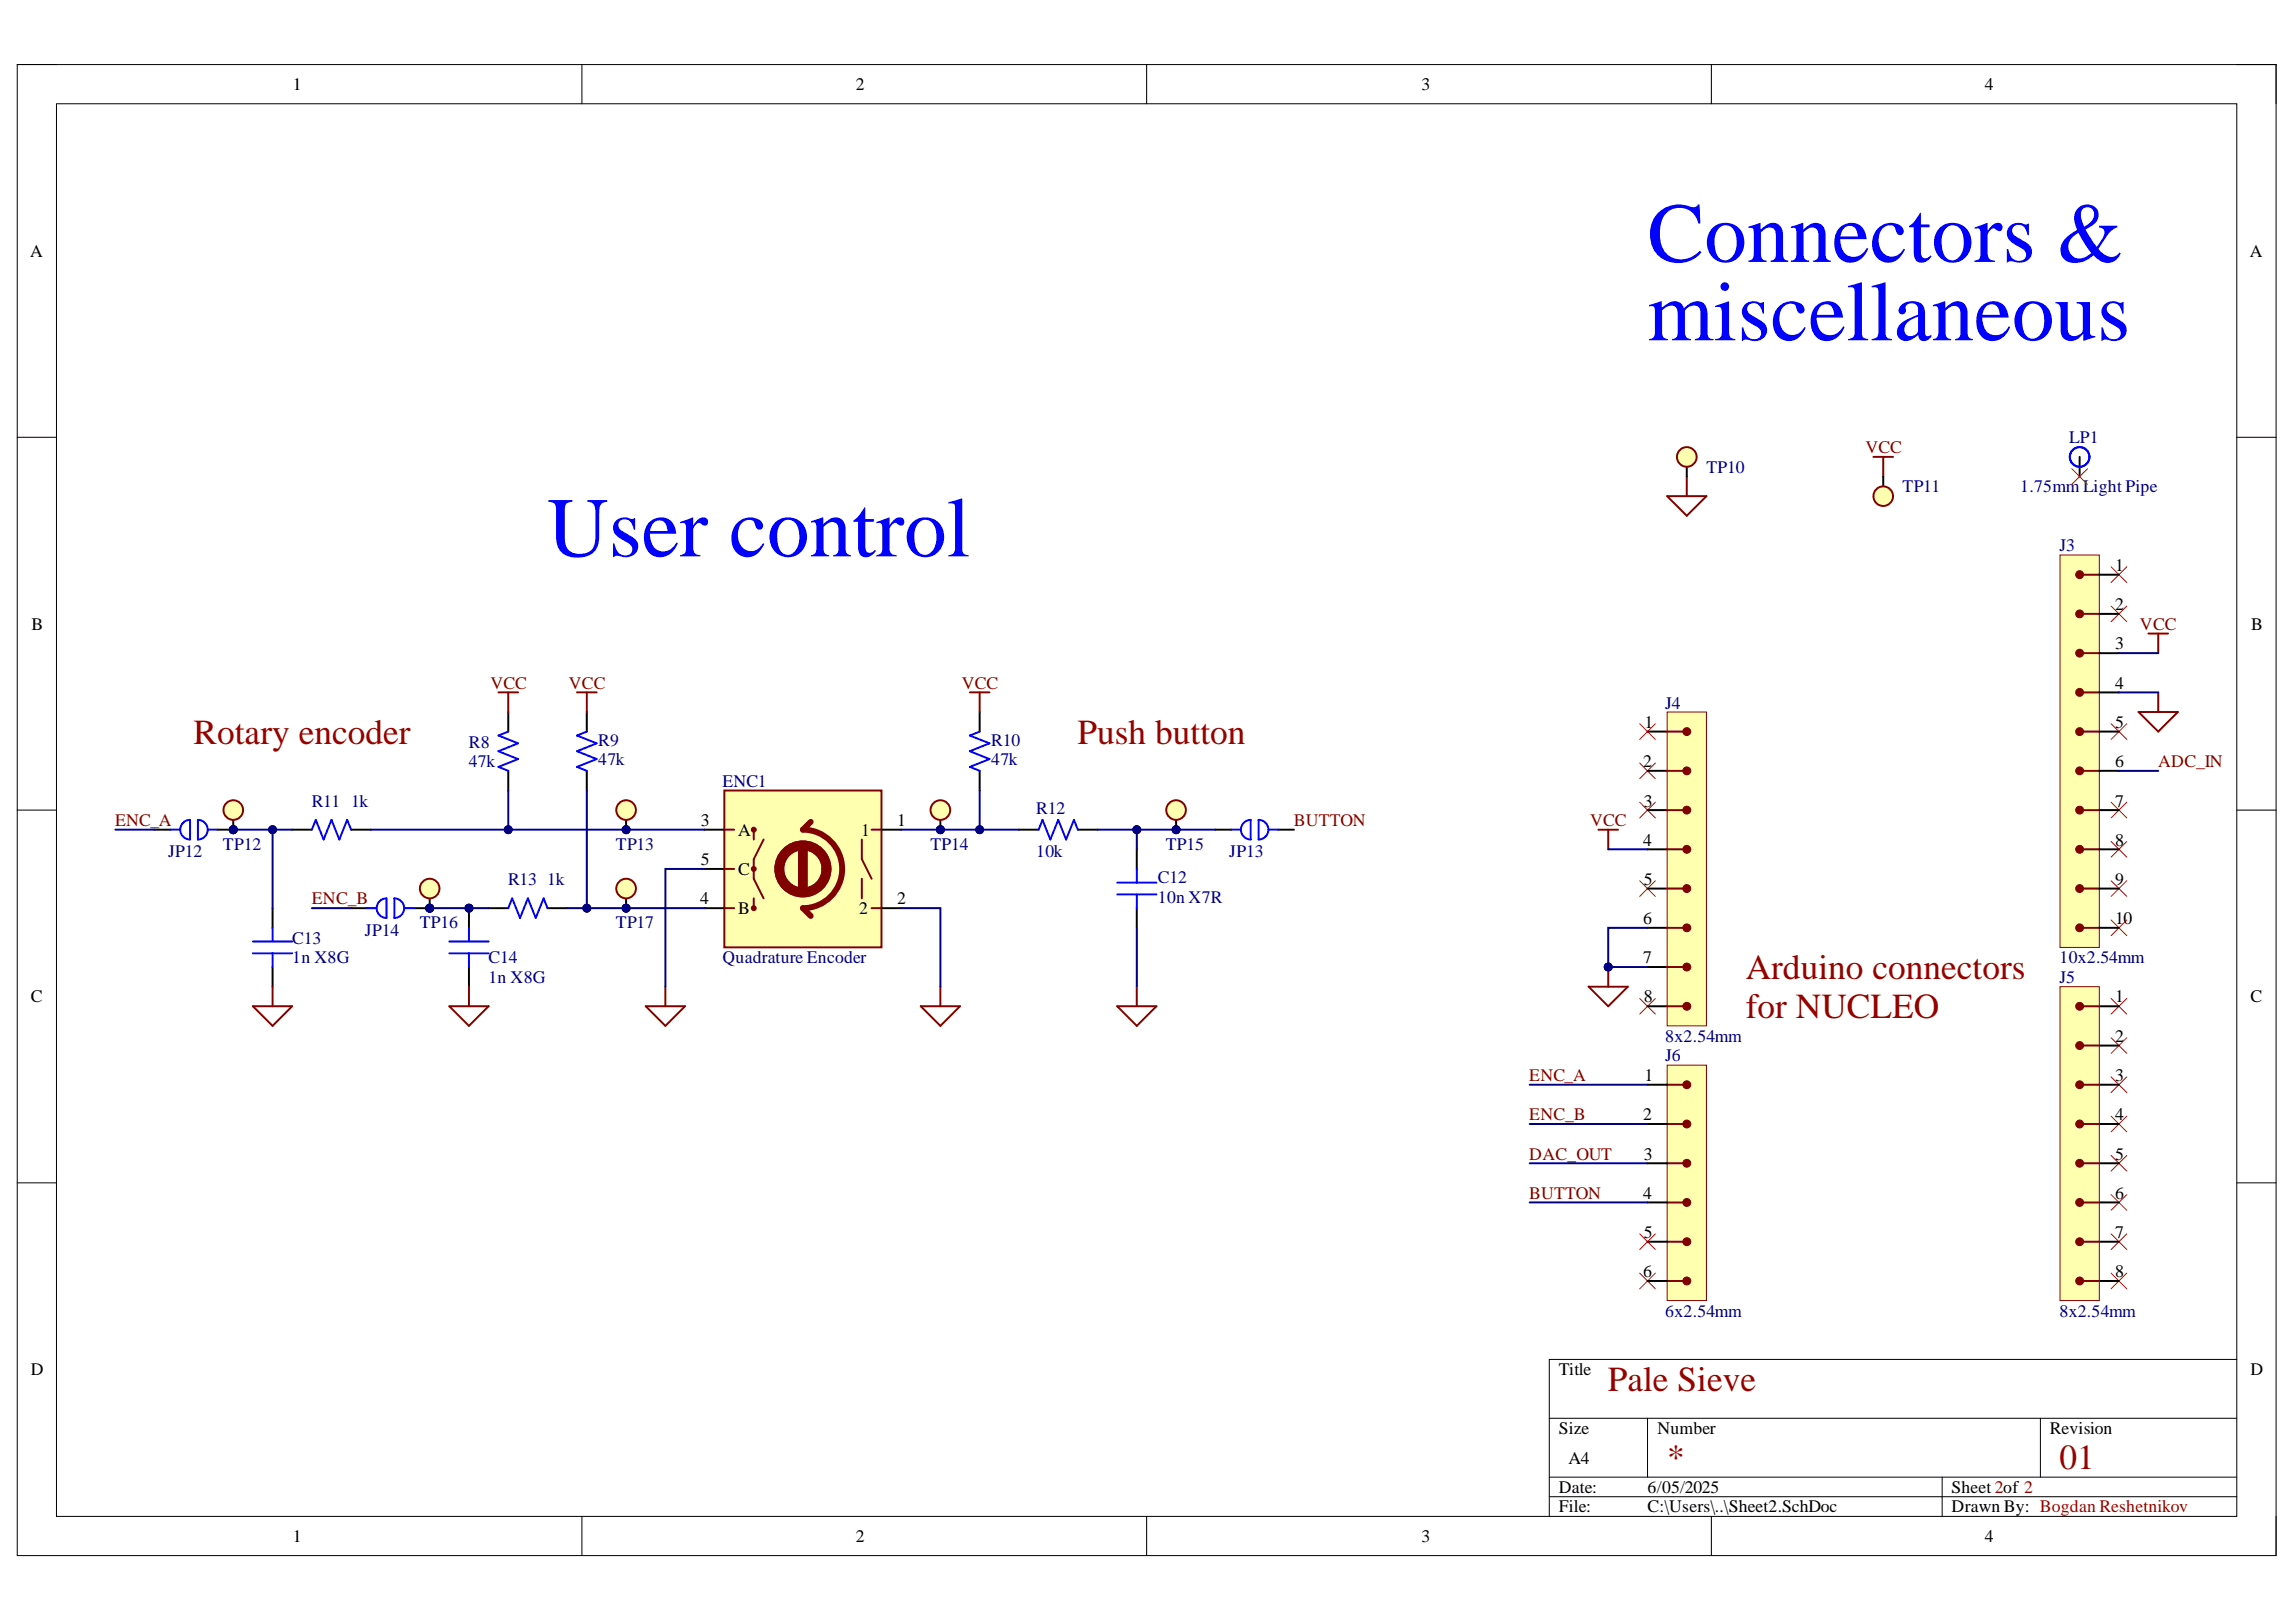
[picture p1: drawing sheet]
<svg xmlns="http://www.w3.org/2000/svg" width="297mm" height="210mm" viewBox="0 0 297 210" stroke-linecap="round" stroke-linejoin="round" font-family="sans-serif">
<defs><g id="words">
<g font-size="11" fill="#00f">
<text x="213.2" y="33.9">Connectors &amp;</text>
<text x="213.2" y="44">miscellaneous</text>
<text x="70.8" y="72">User control</text>
</g>
<g font-size="4.6" fill="#980000">
<text x="25" y="96.3">Rotary encoder</text>
<text x="139.4" y="96.3">Push button</text>
<text x="225.8" y="126.7">Arduino connectors</text>
<text x="225.8" y="131.8">for NUCLEO</text>
<text x="208" y="180">Pale Sieve</text>
<text x="215.7" y="190.2">*</text>
<text x="266.4" y="190.2">01</text>
</g>
<g font-size="2.3">
<text x="37.9" y="11.7">1</text>
<text x="110.7" y="11.7">2</text>
<text x="183.9" y="11.7">3</text>
<text x="256.8" y="11.7">4</text>
<text x="3.9" y="33.3">A</text>
<text x="291.1" y="33.3">A</text>
<text x="273.6" y="73.9">1</text>
<text x="4.1" y="81.5">B</text>
<text x="273.6" y="78.9">2</text>
<text x="291.2" y="81.5">B</text>
<text x="273.6" y="84">3</text>
<text x="273.6" y="89.2">4</text>
<text x="212.7" y="94.2">1</text>
<text x="273.6" y="94.2">5</text>
<text x="212.6" y="99.3">2</text>
<text x="273.6" y="99.3">6</text>
<text x="90.7" y="106.9">3</text>
<text x="116.1" y="106.9">1</text>
<text x="212.6" y="104.4">3</text>
<text x="273.6" y="104.4">7</text>
<text x="90.7" y="112">5</text>
<text x="95.5" y="108.2">A</text>
<text x="95.5" y="113.2">C</text>
<text x="111.4" y="108.2">1</text>
<text x="212.6" y="109.4">4</text>
<text x="273.6" y="109.4">8</text>
<text x="90.6" y="117.1">4</text>
<text x="95.5" y="118.3">B</text>
<text x="111.1" y="118.3">2</text>
<text x="116.1" y="117.1">2</text>
<text x="212.6" y="119.6">6</text>
<text x="212.6" y="114.5">5</text>
<text x="273.6" y="114.5">9</text>
<text x="273.6" y="119.6">10</text>
<text x="212.6" y="124.7">7</text>
<text x="4" y="129.7">C</text>
<text x="212.6" y="129.7">8</text>
<text x="273.6" y="129.7">1</text>
<text x="291.1" y="129.7">C</text>
<text x="273.6" y="134.8">2</text>
<text x="212.7" y="139.9">1</text>
<text x="273.6" y="139.9">3</text>
<text x="212.6" y="144.9">2</text>
<text x="273.6" y="144.9">4</text>
<text x="212.6" y="155.2">4</text>
<text x="212.6" y="150.1">3</text>
<text x="273.6" y="150.1">5</text>
<text x="273.6" y="155.2">6</text>
<text x="212.6" y="160.2">5</text>
<text x="273.6" y="160.2">7</text>
<text x="212.6" y="165.3">6</text>
<text x="273.6" y="165.3">8</text>
<text x="4" y="178">D</text>
<text x="201.7" y="178">Title</text>
<text x="291.1" y="178">D</text>
<text x="201.7" y="185.6">Size</text>
<text x="214.4" y="185.6">Number</text>
<text x="265.2" y="185.6">Revision</text>
<text x="202.9" y="189.4">A4</text>
<text x="201.7" y="193.2">Date:</text>
<text x="201.7" y="195.7">File:</text>
<text x="213.2" y="193.2">6/05/2025</text>
<text x="213.2" y="195.7">C:\Users\..\Sheet2.SchDoc</text>
<text x="252.5" y="193.2">Sheet 2of 2</text>
<text x="252.5" y="195.7">Drawn By: Bogdan Reshetnikov</text>
<text x="37.9" y="199.5">1</text>
<text x="110.7" y="199.5">2</text>
<text x="183.9" y="199.5">3</text>
<text x="256.8" y="199.5">4</text>
</g>
<g font-size="2.3" fill="#800000">
<text x="241.3" y="58.7">VCC</text>
<text x="276.8" y="81.5">VCC</text>
<text x="63.4" y="89.2">VCC</text>
<text x="73.6" y="89.2">VCC</text>
<text x="124.4" y="89.2">VCC</text>
<text x="279.2" y="99.3">ADC_IN</text>
<text x="14.9" y="106.9">ENC_A</text>
<text x="167.4" y="106.9">BUTTON</text>
<text x="205.7" y="106.9">VCC</text>
<text x="40.3" y="117.1">ENC_B</text>
<text x="197.8" y="139.9">ENC_A</text>
<text x="197.8" y="144.9">ENC_B</text>
<text x="197.8" y="150.1">DAC_OUT</text>
<text x="197.8" y="155.2">BUTTON</text>
</g>
<g font-size="2.3" fill="#000080">
<text x="267.7" y="57.4">LP1</text>
<text x="220.8" y="61.2">TP10</text>
<text x="246.1" y="63.7">TP11</text>
<text x="261.4" y="63.7">1.75mm Light Pipe</text>
<text x="266.4" y="71.3">J3</text>
<text x="215.4" y="91.7">J4</text>
<text x="60.6" y="96.8">R8</text>
<text x="60.6" y="99.3">47k</text>
<text x="77.4" y="96.5">R9</text>
<text x="77.4" y="99">47k</text>
<text x="93.5" y="101.8">ENC1</text>
<text x="128.2" y="96.5">R10</text>
<text x="128.2" y="99">47k</text>
<text x="40.3" y="104.4">R11</text>
<text x="45.4" y="104.4">1k</text>
<text x="134.1" y="105.4">R12</text>
<text x="21.7" y="111">JP12</text>
<text x="28.8" y="110">TP12</text>
<text x="79.7" y="110">TP13</text>
<text x="120.4" y="110">TP14</text>
<text x="134.1" y="111">10k</text>
<text x="150.8" y="110">TP15</text>
<text x="159" y="111">JP13</text>
<text x="65.7" y="114.5">R13</text>
<text x="70.8" y="114.5">1k</text>
<text x="149.8" y="114.3">C12</text>
<text x="149.8" y="116.8">10n X7R</text>
<text x="37.8" y="122.1">C13</text>
<text x="37.8" y="124.7">1n X8G</text>
<text x="47.2" y="121.1">JP14</text>
<text x="54.3" y="120.1">TP16</text>
<text x="63.2" y="124.7">C14</text>
<text x="79.7" y="120.1">TP17</text>
<text x="93.5" y="124.7">Quadrature Encoder</text>
<text x="266.4" y="124.7">10x2.54mm</text>
<text x="63.2" y="127.2">1n X8G</text>
<text x="266.4" y="127.2">J5</text>
<text x="215.4" y="134.8">8x2.54mm</text>
<text x="215.4" y="137.3">J6</text>
<text x="215.4" y="170.4">6x2.54mm</text>
<text x="266.4" y="170.4">8x2.54mm</text>
</g>
</g></defs>
<path d="M2.2 8.4h292.3v192.9h-292.3z" fill="none" stroke="#000" stroke-width=".13"/>
<path d="M7.3 13.4h282.1v182.8h-282.1z" fill-rule="evenodd" fill="#fff"/>
<g fill="none" stroke="#000" stroke-width=".13">
<path d="M2.2 8.4h5.1M7.3 13.4h282.1v182.8h-282.1zM75.3 8.4v5M148.3 8.4v5M221.4 8.4v5M289.4 8.4h5.1v5M2.2 56.6h5.1M289.4 56.6h5.1M2.2 104.8h5.1M289.4 104.8h5.1M2.2 153.1h5.1M289.4 153.1h5.1"/>
<path d="M289.4 175.9h-89v20.3M75.3 196.2v5.1M148.3 196.2v5.1M200.4 183.5h89M200.4 191.2h89M200.4 193.7h89M213.1 183.5v7.7M221.4 196.2v5.1M251.3 191.2v5M264 183.5v7.7M294.5 196.2v5.1"/>
</g>
<path d="M93.7 102.3h20.3v20.3h-20.3z" fill-rule="evenodd" fill="#ffffb0"/>
<path d="M93.7 102.3h20.3v20.3h-20.3zM93.7 107.4h1.3M93.7 117.5h1.3M93.7 112.4h1.3M98.8 108.6l-1.3 2.6v2.5l1.3 2.6M111.5 108.6v2.6l1.3 2.5M111.5 113.7v2.6M112.8 107.4h1.2M112.8 117.5h1.2" fill="none" stroke="#800000" stroke-width=".25"/>
<path d="M91.2 107.4h2.5M91.2 117.5h2.5M91.2 112.4h2.5M114 107.4h2.6M114 117.5h2.6" fill="none" stroke="#000" stroke-width=".25"/>
<g fill="none" stroke="#800000" stroke-width="1.3">
<path d="M103.9 109.9v5.1"/>
<circle cx="103.9" cy="112.4" r="3"/>
</g>
<path d="M104.9 106.4l-1 1a5.1 5.1 0 0 1 5.1 5 5.1 5.1 0 0 1-5.1 5.1l1 1" fill="none" stroke="#800000" stroke-width=".76"/>
<circle cx="97.5" cy="112.4" r=".25" fill="#800000"/>
<circle cx="97.5" cy="112.4" r=".25" fill="none" stroke="#800000" stroke-width=".25"/>
<circle cx="97.5" cy="117.5" r=".25" fill="#800000"/>
<circle cx="97.5" cy="117.5" r=".25" fill="none" stroke="#800000" stroke-width=".25"/>
<circle cx="97.5" cy="107.4" r=".25" fill="#800000"/>
<g fill="none" stroke="#800000" stroke-width=".25">
<path d="M64.5 89.6h2.5M65.8 89.6v2.5M74.6 89.6h2.6M75.9 89.6v2.5M125.5 89.6h2.5M126.7 89.6v2.5M97.5 107.4v1.2M97.5 116.3v1.2M83.5 130.2h5.1l-2.5 2.6zM86.1 127.7v2.5M119.1 130.2h5.1l-2.5 2.6zM121.7 127.7v2.5"/>
<path d="M144.5 130.2h5.1l-2.5 2.6zM147.1 127.7v2.5"/>
<circle cx="97.5" cy="107.4" r=".25"/>
</g>
<path d="M65.8 92.1v2.6M65.8 99.8v2.5M75.9 92.1v2.6M75.9 99.8v2.5M126.7 92.1v2.6M126.7 99.8v2.5M63.2 117.5h2.6M70.8 117.5h2.6M131.8 107.4h2.6M139.4 107.4h2.6M147.1 109.9v2.5M147.1 117.5v2.6" fill="none" stroke="#000" stroke-width=".25"/>
<path d="M65.8 94.7l-1.3 .5 2.5 1-2.5 1 2.5 1-2.5 1 1.3 .6M75.9 94.7l-1.3 .5 2.6 1-2.6 1 2.6 1-2.6 1 1.3 .6M126.7 94.7l-1.2 .5 2.5 1-2.5 1 2.5 1-2.5 1 1.2 .6M65.8 117.5l.5-1.2 1 2.5 1-2.5 1 2.5 1-2.5 .5 1.2M134.4 107.4l.5-1.3 1 2.5 1-2.5 1 2.5 1-2.5 .5 1.3M144.5 115.8h5.1M144.5 114.2h5.1M147.1 112.4v1.8M147.1 115.8v1.7" fill="none" stroke="#00f" stroke-width=".25"/>
<circle cx="60.7" cy="117.5" r=".51" fill="#000080"/>
<circle cx="60.7" cy="117.5" r=".51" fill="none" stroke="#000080" stroke-width=".13"/>
<path d="M60.7 117.5v2.6M60.7 125.1v2.6" fill="none" stroke="#000" stroke-width=".25"/>
<circle cx="60.7" cy="117.5" r=".51" fill="#000080"/>
<circle cx="60.7" cy="117.5" r=".51" fill="none" stroke="#000080" stroke-width=".13"/>
<path d="M40.3 107.4l.5-1.3 1.1 2.5 1-2.5 1 2.5 1-2.5 .5 1.3M32.7 123.4h5.1M32.7 121.8h5.1M35.3 120.1v1.7M35.3 123.4v1.7M58.1 123.4h5.1M58.1 121.8h5.1M60.7 120.1v1.7M60.7 123.4v1.7" fill="none" stroke="#00f" stroke-width=".25"/>
<path d="M32.7 130.2h5.1l-2.5 2.6zM35.3 127.7v2.5M58.1 130.2h5.1l-2.5 2.6zM60.7 127.7v2.5" fill="none" stroke="#800000" stroke-width=".25"/>
<path d="M35.3 117.5v2.6M37.8 107.4h2.5M45.4 107.4h2.6M35.3 125.1v2.6" fill="none" stroke="#000" stroke-width=".25"/>
<circle cx="121.7" cy="107.4" r=".51" fill="#000080"/>
<circle cx="121.7" cy="107.4" r=".51" fill="none" stroke="#000080" stroke-width=".13"/>
<path d="M121.7 104.8v2.6" fill="none" stroke="#000" stroke-width=".25"/>
<circle cx="121.7" cy="107.4" r=".51" fill="#000080"/>
<circle cx="121.7" cy="107.4" r=".51" fill="none" stroke="#000080" stroke-width=".13"/>
<circle cx="121.7" cy="104.8" r="1.27" fill="#ffffb0"/>
<circle cx="121.7" cy="104.8" r="1.27" fill="none" stroke="#800000" stroke-width=".25"/>
<path d="M157.2 107.4h2.1M165.4 107.4h2" fill="none" stroke="#000" stroke-width=".25"/>
<path d="M159.3 107.4h1.2M160.8 106.6l.6-.4 .4-.1v2.5a1.27 1.27 0 0 1-1-2zM162.8 106.1a1.27 1.27 0 0 1 1.3 1.3 1.27 1.27 0 0 1-1.3 1.2zM164.1 107.4h1.3" fill="none" stroke="#00f" stroke-width=".25"/>
<circle cx="152.2" cy="107.4" r=".51" fill="#000080"/>
<circle cx="152.2" cy="107.4" r=".51" fill="none" stroke="#000080" stroke-width=".13"/>
<path d="M152.2 104.8v2.6" fill="none" stroke="#000" stroke-width=".25"/>
<circle cx="152.2" cy="107.4" r=".51" fill="#000080"/>
<circle cx="152.2" cy="107.4" r=".51" fill="none" stroke="#000080" stroke-width=".13"/>
<circle cx="152.2" cy="104.8" r="1.27" fill="#ffffb0"/>
<circle cx="152.2" cy="104.8" r="1.27" fill="none" stroke="#800000" stroke-width=".25"/>
<circle cx="81" cy="107.4" r=".51" fill="#000080"/>
<circle cx="81" cy="107.4" r=".51" fill="none" stroke="#000080" stroke-width=".13"/>
<path d="M81 104.8v2.6" fill="none" stroke="#000" stroke-width=".25"/>
<circle cx="81" cy="107.4" r=".51" fill="#000080"/>
<circle cx="81" cy="107.4" r=".51" fill="none" stroke="#000080" stroke-width=".13"/>
<circle cx="81" cy="104.8" r="1.27" fill="#ffffb0"/>
<circle cx="81" cy="104.8" r="1.27" fill="none" stroke="#800000" stroke-width=".25"/>
<circle cx="81" cy="117.5" r=".51" fill="#000080"/>
<circle cx="81" cy="117.5" r=".51" fill="none" stroke="#000080" stroke-width=".13"/>
<path d="M81 115v2.5" fill="none" stroke="#000" stroke-width=".25"/>
<circle cx="81" cy="117.5" r=".51" fill="#000080"/>
<circle cx="81" cy="117.5" r=".51" fill="none" stroke="#000080" stroke-width=".13"/>
<circle cx="81" cy="115" r="1.27" fill="#ffffb0"/>
<circle cx="81" cy="115" r="1.27" fill="none" stroke="#800000" stroke-width=".25"/>
<circle cx="30.2" cy="107.4" r=".51" fill="#000080"/>
<circle cx="30.2" cy="107.4" r=".51" fill="none" stroke="#000080" stroke-width=".13"/>
<path d="M20 107.4h2M28.1 107.4h2.1" fill="none" stroke="#000" stroke-width=".25"/>
<circle cx="30.2" cy="107.4" r=".51" fill="#000080"/>
<circle cx="30.2" cy="107.4" r=".51" fill="none" stroke="#000080" stroke-width=".13"/>
<path d="M22 107.4h1.3M23.6 106.6l.6-.4 .4-.1v2.5a1.27 1.27 0 0 1-1.1-.7 1.27 1.27 0 0 1 .1-1.3zM25.6 106.1a1.27 1.27 0 0 1 1.3 1.3 1.27 1.27 0 0 1-1.3 1.2zM26.9 107.4h1.2" fill="none" stroke="#00f" stroke-width=".25"/>
<circle cx="55.6" cy="117.5" r=".51" fill="#000080"/>
<circle cx="55.6" cy="117.5" r=".51" fill="none" stroke="#000080" stroke-width=".13"/>
<path d="M45.4 117.5h2.1M53.6 117.5h2" fill="none" stroke="#000" stroke-width=".25"/>
<circle cx="55.6" cy="117.5" r=".51" fill="#000080"/>
<circle cx="55.6" cy="117.5" r=".51" fill="none" stroke="#000080" stroke-width=".13"/>
<path d="M47.5 117.5h1.2M49 116.8l.6-.5h.4v2.5a1.27 1.27 0 0 1-1.1-.7 1.27 1.27 0 0 1 .1-1.3zM51 116.3a1.27 1.27 0 0 1 1.3 1.2 1.27 1.27 0 0 1-1.3 1.3zM52.3 117.5h1.3" fill="none" stroke="#00f" stroke-width=".25"/>
<circle cx="55.6" cy="117.5" r=".51" fill="#000080"/>
<circle cx="55.6" cy="117.5" r=".51" fill="none" stroke="#000080" stroke-width=".13"/>
<path d="M55.6 115v2.5" fill="none" stroke="#000" stroke-width=".25"/>
<circle cx="55.6" cy="117.5" r=".51" fill="#000080"/>
<circle cx="55.6" cy="117.5" r=".51" fill="none" stroke="#000080" stroke-width=".13"/>
<circle cx="55.6" cy="115" r="1.27" fill="#ffffb0"/>
<circle cx="55.6" cy="115" r="1.27" fill="none" stroke="#800000" stroke-width=".25"/>
<circle cx="30.2" cy="107.4" r=".51" fill="#000080"/>
<circle cx="30.2" cy="107.4" r=".51" fill="none" stroke="#000080" stroke-width=".13"/>
<path d="M30.2 104.8v2.6" fill="none" stroke="#000" stroke-width=".25"/>
<circle cx="30.2" cy="107.4" r=".51" fill="#000080"/>
<circle cx="30.2" cy="107.4" r=".51" fill="none" stroke="#000080" stroke-width=".13"/>
<circle cx="30.2" cy="104.8" r="1.27" fill="#ffffb0"/>
<g fill="none" stroke="#800000" stroke-width=".25">
<path d="M205.5 127.7h5.1l-2.5 2.5zM208.1 125.1v2.6"/>
<circle cx="30.2" cy="104.8" r="1.27"/>
</g>
<path d="M212.1 93.7l2.1 2M212.1 98.7l2.1 2.1M214.2 93.7l-2.1 2M214.2 98.7l-2.1 2.1M212.1 103.8l2.1 2.1M212.1 114l2.1 2M214.2 103.8l-2.1 2.1M214.2 114l-2.1 2M212.1 129.2l2.1 2M214.2 129.2l-2.1 2" fill="none" stroke="#f00" stroke-width=".13"/>
<circle cx="208.1" cy="125.1" r=".51" fill="#000080"/>
<circle cx="208.1" cy="125.1" r=".51" fill="none" stroke="#000080" stroke-width=".13"/>
<path d="M242.4 59.1h2.5M243.6 59.1v2.6M215.7 64.2h5.1l-2.6 2.5zM218.2 61.7v2.5M276.7 92.1h5.1l-2.6 2.6zM277.9 82h2.6M279.2 82v2.5M279.2 89.6v2.5M206.8 107.4h2.5M208.1 107.4v2.5" fill="none" stroke="#800000" stroke-width=".25"/>
<g fill="none" stroke="#f00" stroke-width=".13">
<path d="M273.1 73.3l2 2.1M273.1 78.4l2 2.1M275.1 73.3l-2 2.1M275.1 78.4l-2 2.1M273.1 93.7l2 2M275.1 93.7l-2 2M273.1 103.8l2 2.1M273.1 108.9l2 2M273.1 114l2 2M273.1 119l2 2.1M275.1 103.8l-2 2.1M275.1 108.9l-2 2"/>
<path d="M275.1 114l-2 2M275.1 119l-2 2.1M273.1 139.4l2 2M273.1 134.3l2 2M273.1 129.2l2 2M275.1 139.4l-2 2M275.1 134.3l-2 2M275.1 129.2l-2 2M212.1 159.7l2.1 2M214.2 159.7l-2.1 2M273.1 159.7l2 2M273.1 154.6l2 2"/>
<path d="M273.1 149.5l2 2.1M273.1 144.4l2 2.1M275.1 159.7l-2 2M275.1 154.6l-2 2M275.1 149.5l-2 2.1M275.1 144.4l-2 2.1M212.1 164.8l2.1 2M214.2 164.8l-2.1 2M273.1 164.8l2 2M275.1 164.8l-2 2"/>
</g>
<path d="M218.2 59.1v2.6" fill="none" stroke="#000" stroke-width=".25"/>
<circle cx="218.2" cy="59.1" r="1.27" fill="#ffffb0"/>
<circle cx="218.2" cy="59.1" r="1.27" fill="none" stroke="#800000" stroke-width=".25"/>
<path d="M243.6 61.7v2.5" fill="none" stroke="#000" stroke-width=".25"/>
<circle cx="243.6" cy="64.2" r="1.27" fill="#ffffb0"/>
<circle cx="243.6" cy="64.2" r="1.27" fill="none" stroke="#800000" stroke-width=".25"/>
<path d="M213.1 94.7h2.6M213.1 99.8h2.6M213.1 104.8h2.6M213.1 109.9h2.6M213.1 115h2.6M213.1 120.1h2.6M213.1 125.1h2.6M213.1 130.2h2.6" fill="none" stroke="#000" stroke-width=".25"/>
<path d="M215.7 92.1h5.1v40.7h-5.1z" fill-rule="evenodd" fill="#ffffb0"/>
<path d="M215.7 92.1h5.1v40.7h-5.1z" fill="none" stroke="#800000" stroke-width=".13"/>
<path d="M215.7 94.7h2.5" fill="none" stroke="#800000" stroke-width=".25"/>
<circle cx="218.2" cy="94.7" r=".51" fill="#800000"/>
<circle cx="218.2" cy="94.7" r=".51" fill="none" stroke="#800000" stroke-width=".13"/>
<path d="M215.7 99.8h2.5" fill="none" stroke="#800000" stroke-width=".25"/>
<circle cx="218.2" cy="99.8" r=".51" fill="#800000"/>
<circle cx="218.2" cy="99.8" r=".51" fill="none" stroke="#800000" stroke-width=".13"/>
<path d="M215.7 104.8h2.5" fill="none" stroke="#800000" stroke-width=".25"/>
<circle cx="218.2" cy="104.8" r=".51" fill="#800000"/>
<circle cx="218.2" cy="104.8" r=".51" fill="none" stroke="#800000" stroke-width=".13"/>
<path d="M215.7 109.9h2.5" fill="none" stroke="#800000" stroke-width=".25"/>
<circle cx="218.2" cy="109.9" r=".51" fill="#800000"/>
<circle cx="218.2" cy="109.9" r=".51" fill="none" stroke="#800000" stroke-width=".13"/>
<path d="M215.7 115h2.5" fill="none" stroke="#800000" stroke-width=".25"/>
<circle cx="218.2" cy="115" r=".51" fill="#800000"/>
<circle cx="218.2" cy="115" r=".51" fill="none" stroke="#800000" stroke-width=".13"/>
<path d="M215.7 120.1h2.5" fill="none" stroke="#800000" stroke-width=".25"/>
<circle cx="218.2" cy="120.1" r=".51" fill="#800000"/>
<circle cx="218.2" cy="120.1" r=".51" fill="none" stroke="#800000" stroke-width=".13"/>
<path d="M215.7 125.1h2.5" fill="none" stroke="#800000" stroke-width=".25"/>
<circle cx="218.2" cy="125.1" r=".51" fill="#800000"/>
<circle cx="218.2" cy="125.1" r=".51" fill="none" stroke="#800000" stroke-width=".13"/>
<path d="M215.7 130.2h2.5" fill="none" stroke="#800000" stroke-width=".25"/>
<circle cx="218.2" cy="130.2" r=".51" fill="#800000"/>
<circle cx="218.2" cy="130.2" r=".51" fill="none" stroke="#800000" stroke-width=".13"/>
<path d="M215.7 137.8h5.1v30.5h-5.1z" fill-rule="evenodd" fill="#ffffb0"/>
<path d="M215.7 137.8h5.1v30.5h-5.1z" fill="none" stroke="#800000" stroke-width=".13"/>
<path d="M215.7 140.4h2.5" fill="none" stroke="#800000" stroke-width=".25"/>
<circle cx="218.2" cy="140.4" r=".51" fill="#800000"/>
<circle cx="218.2" cy="140.4" r=".51" fill="none" stroke="#800000" stroke-width=".13"/>
<path d="M215.7 145.5h2.5" fill="none" stroke="#800000" stroke-width=".25"/>
<circle cx="218.2" cy="145.5" r=".51" fill="#800000"/>
<circle cx="218.2" cy="145.5" r=".51" fill="none" stroke="#800000" stroke-width=".13"/>
<path d="M215.7 150.5h2.5" fill="none" stroke="#800000" stroke-width=".25"/>
<circle cx="218.2" cy="150.5" r=".51" fill="#800000"/>
<circle cx="218.2" cy="150.5" r=".51" fill="none" stroke="#800000" stroke-width=".13"/>
<path d="M215.7 155.6h2.5" fill="none" stroke="#800000" stroke-width=".25"/>
<circle cx="218.2" cy="155.6" r=".51" fill="#800000"/>
<circle cx="218.2" cy="155.6" r=".51" fill="none" stroke="#800000" stroke-width=".13"/>
<path d="M215.7 160.7h2.5" fill="none" stroke="#800000" stroke-width=".25"/>
<circle cx="218.2" cy="160.7" r=".51" fill="#800000"/>
<circle cx="218.2" cy="160.7" r=".51" fill="none" stroke="#800000" stroke-width=".13"/>
<path d="M215.7 165.8h2.5" fill="none" stroke="#800000" stroke-width=".25"/>
<circle cx="218.2" cy="165.8" r=".51" fill="#800000"/>
<circle cx="218.2" cy="165.8" r=".51" fill="none" stroke="#800000" stroke-width=".13"/>
<path d="M213.1 140.4h2.6M213.1 145.5h2.6M213.1 150.5h2.6M213.1 155.6h2.6M213.1 160.7h2.6M213.1 165.8h2.6" fill="none" stroke="#000" stroke-width=".25"/>
<path d="M266.5 71.8h5.1v50.8h-5.1z" fill-rule="evenodd" fill="#ffffb0"/>
<path d="M266.5 71.8h5.1v50.8h-5.1z" fill="none" stroke="#800000" stroke-width=".13"/>
<path d="M269 74.4h2.6" fill="none" stroke="#800000" stroke-width=".25"/>
<circle cx="269" cy="74.4" r=".51" fill="#800000"/>
<circle cx="269" cy="74.4" r=".51" fill="none" stroke="#800000" stroke-width=".13"/>
<path d="M269 79.4h2.6" fill="none" stroke="#800000" stroke-width=".25"/>
<circle cx="269" cy="79.4" r=".51" fill="#800000"/>
<circle cx="269" cy="79.4" r=".51" fill="none" stroke="#800000" stroke-width=".13"/>
<path d="M269 84.5h2.6" fill="none" stroke="#800000" stroke-width=".25"/>
<circle cx="269" cy="84.5" r=".51" fill="#800000"/>
<circle cx="269" cy="84.5" r=".51" fill="none" stroke="#800000" stroke-width=".13"/>
<path d="M269 89.6h2.6" fill="none" stroke="#800000" stroke-width=".25"/>
<circle cx="269" cy="89.6" r=".51" fill="#800000"/>
<circle cx="269" cy="89.6" r=".51" fill="none" stroke="#800000" stroke-width=".13"/>
<path d="M269 94.7h2.6" fill="none" stroke="#800000" stroke-width=".25"/>
<circle cx="269" cy="94.7" r=".51" fill="#800000"/>
<circle cx="269" cy="94.7" r=".51" fill="none" stroke="#800000" stroke-width=".13"/>
<path d="M269 99.8h2.6" fill="none" stroke="#800000" stroke-width=".25"/>
<circle cx="269" cy="99.8" r=".51" fill="#800000"/>
<circle cx="269" cy="99.8" r=".51" fill="none" stroke="#800000" stroke-width=".13"/>
<path d="M269 104.8h2.6" fill="none" stroke="#800000" stroke-width=".25"/>
<circle cx="269" cy="104.8" r=".51" fill="#800000"/>
<circle cx="269" cy="104.8" r=".51" fill="none" stroke="#800000" stroke-width=".13"/>
<path d="M269 109.9h2.6" fill="none" stroke="#800000" stroke-width=".25"/>
<circle cx="269" cy="109.9" r=".51" fill="#800000"/>
<circle cx="269" cy="109.9" r=".51" fill="none" stroke="#800000" stroke-width=".13"/>
<path d="M269 115h2.6" fill="none" stroke="#800000" stroke-width=".25"/>
<circle cx="269" cy="115" r=".51" fill="#800000"/>
<circle cx="269" cy="115" r=".51" fill="none" stroke="#800000" stroke-width=".13"/>
<path d="M269 120.1h2.6" fill="none" stroke="#800000" stroke-width=".25"/>
<circle cx="269" cy="120.1" r=".51" fill="#800000"/>
<circle cx="269" cy="120.1" r=".51" fill="none" stroke="#800000" stroke-width=".13"/>
<g fill="none" stroke="#000" stroke-width=".25">
<path d="M271.6 74.4h2.5M271.6 79.4h2.5M271.6 84.5h2.5M271.6 89.6h2.5M271.6 94.7h2.5M271.6 99.8h2.5M271.6 104.8h2.5M271.6 109.9h2.5M271.6 115h2.5M271.6 120.1h2.5M271.6 130.2h2.5M271.6 135.3h2.5"/>
<path d="M271.6 140.4h2.5M271.6 145.5h2.5M271.6 150.5h2.5M271.6 155.6h2.5M271.6 160.7h2.5M271.6 165.8h2.5"/>
</g>
<path d="M266.5 127.7h5.1v40.6h-5.1z" fill-rule="evenodd" fill="#ffffb0"/>
<path d="M266.5 127.7h5.1v40.6h-5.1z" fill="none" stroke="#800000" stroke-width=".13"/>
<path d="M269 130.2h2.6" fill="none" stroke="#800000" stroke-width=".25"/>
<circle cx="269" cy="130.2" r=".51" fill="#800000"/>
<circle cx="269" cy="130.2" r=".51" fill="none" stroke="#800000" stroke-width=".13"/>
<path d="M269 135.3h2.6" fill="none" stroke="#800000" stroke-width=".25"/>
<circle cx="269" cy="135.3" r=".51" fill="#800000"/>
<circle cx="269" cy="135.3" r=".51" fill="none" stroke="#800000" stroke-width=".13"/>
<path d="M269 140.4h2.6" fill="none" stroke="#800000" stroke-width=".25"/>
<circle cx="269" cy="140.4" r=".51" fill="#800000"/>
<circle cx="269" cy="140.4" r=".51" fill="none" stroke="#800000" stroke-width=".13"/>
<path d="M269 145.5h2.6" fill="none" stroke="#800000" stroke-width=".25"/>
<circle cx="269" cy="145.5" r=".51" fill="#800000"/>
<circle cx="269" cy="145.5" r=".51" fill="none" stroke="#800000" stroke-width=".13"/>
<path d="M269 150.5h2.6" fill="none" stroke="#800000" stroke-width=".25"/>
<circle cx="269" cy="150.5" r=".51" fill="#800000"/>
<circle cx="269" cy="150.5" r=".51" fill="none" stroke="#800000" stroke-width=".13"/>
<path d="M269 155.6h2.6" fill="none" stroke="#800000" stroke-width=".25"/>
<circle cx="269" cy="155.6" r=".51" fill="#800000"/>
<circle cx="269" cy="155.6" r=".51" fill="none" stroke="#800000" stroke-width=".13"/>
<path d="M269 160.7h2.6" fill="none" stroke="#800000" stroke-width=".25"/>
<circle cx="269" cy="160.7" r=".51" fill="#800000"/>
<circle cx="269" cy="160.7" r=".51" fill="none" stroke="#800000" stroke-width=".13"/>
<path d="M269 165.8h2.6" fill="none" stroke="#800000" stroke-width=".25"/>
<circle cx="269" cy="165.8" r=".51" fill="#800000"/>
<circle cx="269" cy="165.8" r=".51" fill="none" stroke="#800000" stroke-width=".13"/>
<path d="M269 59.1v2.6" fill="none" stroke="#000" stroke-width=".25"/>
<circle cx="269" cy="59.1" r="1.27" fill="none" stroke="#00f" stroke-width=".25"/>
<path d="M268 60.7l2.1 2M270.1 60.7l-2.1 2" fill="none" stroke="#f00" stroke-width=".13"/>
<path d="M91.2 112.4h-5.1v15.3M116.6 117.5h5.1v10.2M116.6 107.4h15.2" fill="none" stroke="#000080" stroke-width=".25"/>
<circle cx="121.7" cy="107.4" r=".51" fill="#000080"/>
<circle cx="121.7" cy="107.4" r=".51" fill="none" stroke="#000080" stroke-width=".13"/>
<circle cx="126.7" cy="107.4" r=".51" fill="#000080"/>
<circle cx="126.7" cy="107.4" r=".51" fill="none" stroke="#000080" stroke-width=".13"/>
<path d="M73.4 117.5h17.8M147.1 120.1v7.6" fill="none" stroke="#000080" stroke-width=".25"/>
<circle cx="75.9" cy="117.5" r=".51" fill="#000080"/>
<circle cx="75.9" cy="117.5" r=".51" fill="none" stroke="#000080" stroke-width=".13"/>
<circle cx="81" cy="117.5" r=".51" fill="#000080"/>
<circle cx="81" cy="117.5" r=".51" fill="none" stroke="#000080" stroke-width=".13"/>
<path d="M75.9 102.3v15.2" fill="none" stroke="#000080" stroke-width=".25"/>
<circle cx="75.9" cy="117.5" r=".51" fill="#000080"/>
<circle cx="75.9" cy="117.5" r=".51" fill="none" stroke="#000080" stroke-width=".13"/>
<path d="M48 107.4h43.2" fill="none" stroke="#000080" stroke-width=".25"/>
<circle cx="81" cy="107.4" r=".51" fill="#000080"/>
<circle cx="81" cy="107.4" r=".51" fill="none" stroke="#000080" stroke-width=".13"/>
<circle cx="65.8" cy="107.4" r=".51" fill="#000080"/>
<circle cx="65.8" cy="107.4" r=".51" fill="none" stroke="#000080" stroke-width=".13"/>
<path d="M55.6 117.5h7.6" fill="none" stroke="#000080" stroke-width=".25"/>
<circle cx="55.6" cy="117.5" r=".51" fill="#000080"/>
<circle cx="55.6" cy="117.5" r=".51" fill="none" stroke="#000080" stroke-width=".13"/>
<circle cx="60.7" cy="117.5" r=".51" fill="#000080"/>
<circle cx="60.7" cy="117.5" r=".51" fill="none" stroke="#000080" stroke-width=".13"/>
<path d="M65.8 102.3v5.1" fill="none" stroke="#000080" stroke-width=".25"/>
<circle cx="65.8" cy="107.4" r=".51" fill="#000080"/>
<circle cx="65.8" cy="107.4" r=".51" fill="none" stroke="#000080" stroke-width=".13"/>
<path d="M126.7 102.3v5.1" fill="none" stroke="#000080" stroke-width=".25"/>
<circle cx="126.7" cy="107.4" r=".51" fill="#000080"/>
<circle cx="126.7" cy="107.4" r=".51" fill="none" stroke="#000080" stroke-width=".13"/>
<path d="M142 107.4h15.2" fill="none" stroke="#000080" stroke-width=".25"/>
<circle cx="147.1" cy="107.4" r=".51" fill="#000080"/>
<circle cx="147.1" cy="107.4" r=".51" fill="none" stroke="#000080" stroke-width=".13"/>
<circle cx="152.2" cy="107.4" r=".51" fill="#000080"/>
<circle cx="152.2" cy="107.4" r=".51" fill="none" stroke="#000080" stroke-width=".13"/>
<path d="M147.1 107.4v2.5" fill="none" stroke="#000080" stroke-width=".25"/>
<circle cx="147.1" cy="107.4" r=".51" fill="#000080"/>
<circle cx="147.1" cy="107.4" r=".51" fill="none" stroke="#000080" stroke-width=".13"/>
<path d="M14.9 107.4h5.1M40.3 117.5h5.1M208.1 125.1h5" fill="none" stroke="#000080" stroke-width=".25"/>
<circle cx="208.1" cy="125.1" r=".51" fill="#000080"/>
<circle cx="208.1" cy="125.1" r=".51" fill="none" stroke="#000080" stroke-width=".13"/>
<path d="M213.1 120.1h-5v5" fill="none" stroke="#000080" stroke-width=".25"/>
<circle cx="208.1" cy="125.1" r=".51" fill="#000080"/>
<circle cx="208.1" cy="125.1" r=".51" fill="none" stroke="#000080" stroke-width=".13"/>
<path d="M35.3 107.4v10.1M208.1 109.9h5" fill="none" stroke="#000080" stroke-width=".25"/>
<circle cx="35.3" cy="107.4" r=".51" fill="#000080"/>
<circle cx="35.3" cy="107.4" r=".51" fill="none" stroke="#000080" stroke-width=".13"/>
<path d="M30.2 107.4h7.6" fill="none" stroke="#000080" stroke-width=".25"/>
<circle cx="30.2" cy="107.4" r=".51" fill="#000080"/>
<circle cx="30.2" cy="107.4" r=".51" fill="none" stroke="#000080" stroke-width=".13"/>
<circle cx="35.3" cy="107.4" r=".51" fill="#000080"/>
<circle cx="35.3" cy="107.4" r=".51" fill="none" stroke="#000080" stroke-width=".13"/>
<path d="M274.1 84.5h5.1M274.1 89.6h5.1M274.1 99.8h5.1M197.9 140.4h15.2M197.9 145.5h15.2M197.9 150.5h15.2M197.9 155.6h15.2" fill="none" stroke="#000080" stroke-width=".25"/>
<use href="#words"/>
</svg>
